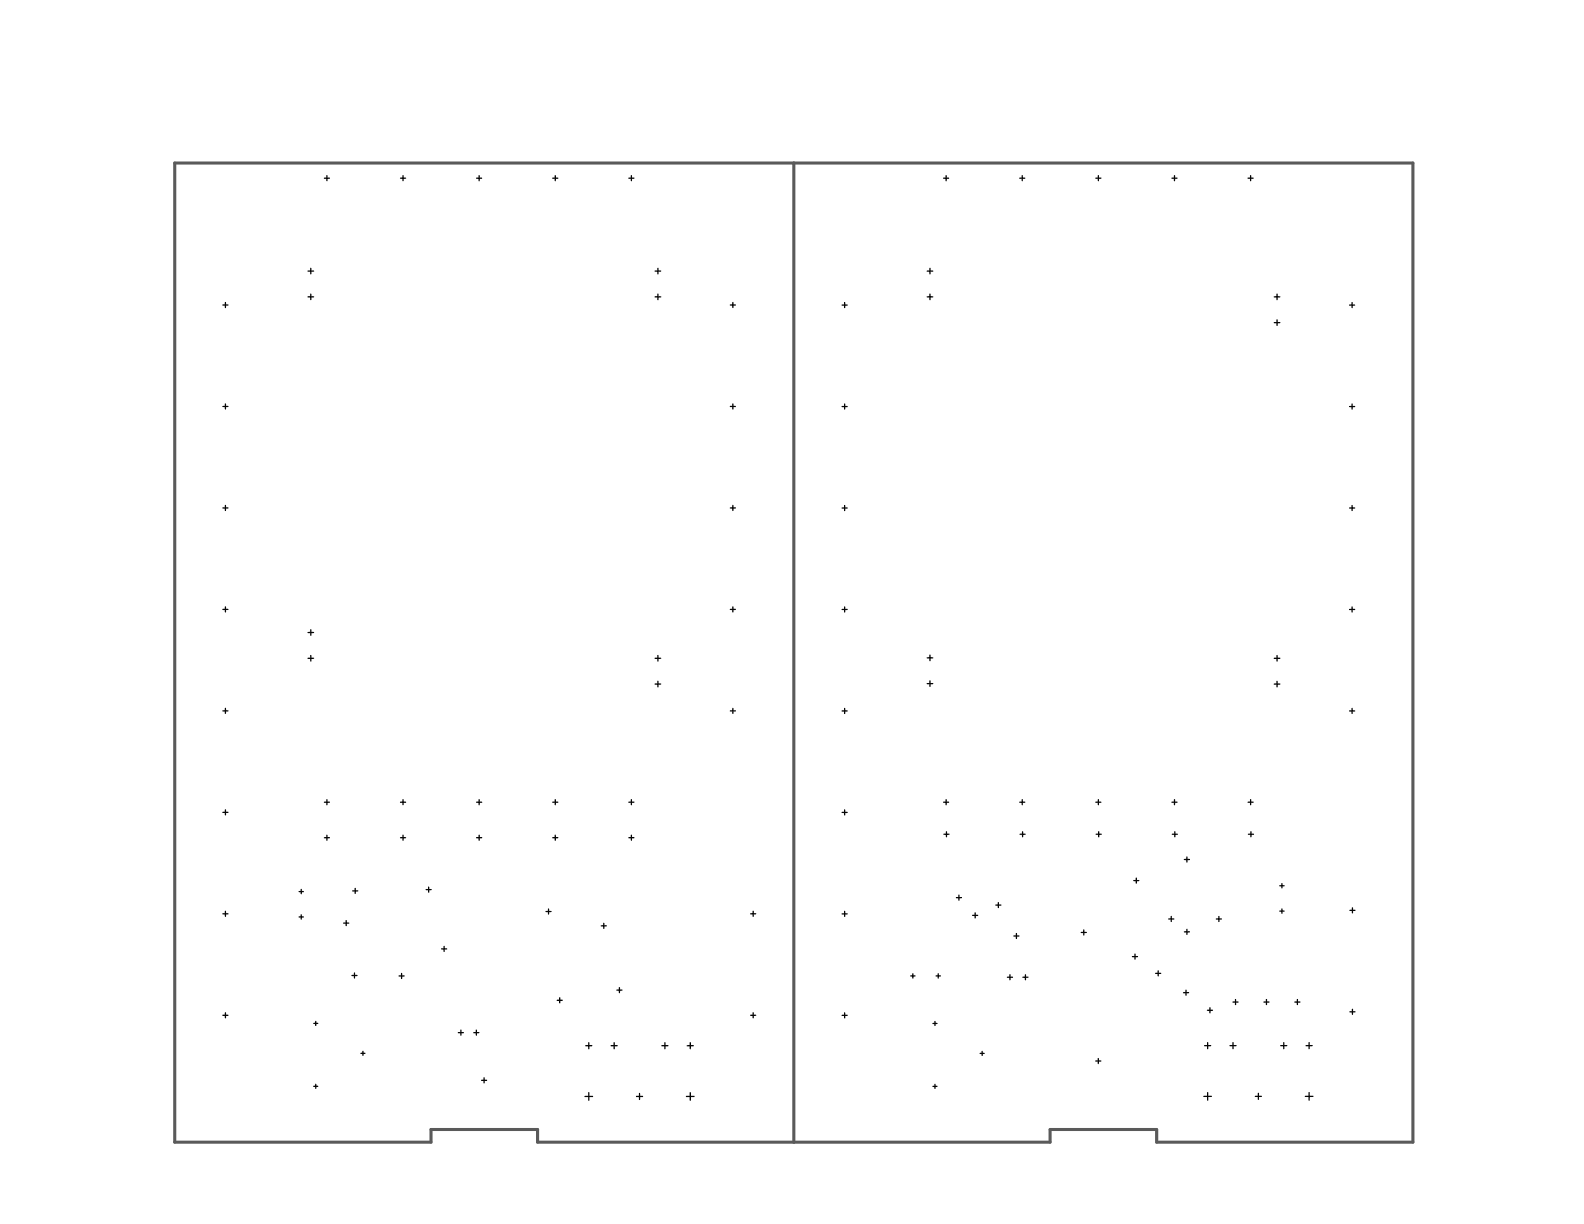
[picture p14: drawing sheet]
<svg xmlns="http://www.w3.org/2000/svg" width="279mm" height="216mm" viewBox="0 0 279 216" stroke-linecap="round" stroke-linejoin="round" font-family="sans-serif">
<path d="M30.8 28.8h218.4v172.7h-45.2v-2.3h-18.8v2.3h-90.4v-2.3h-18.8v2.3h-45.2zM140 28.8v172.7" fill="none" stroke="#5a5a5a" stroke-width=".54"/>
<g fill="none" stroke="#000" stroke-width=".23">
<path d="M57.2 31.4h.9M57.7 31v.9M70.6 31.4h.9M71.1 31v.9M84.1 31.4h.9M84.5 31v.9M97.5 31.4h.9M97.9 31v.9M110.9 31.4h.9M111.4 31v.9M166.4 31.4h.9M166.9 31v.9"/>
<path d="M179.9 31.4h.9M180.3 31v.9M193.3 31.4h.9M193.7 31v.9M206.7 31.4h.9M207.2 31v.9M220.1 31.4h.9M220.6 31v.9M39.3 53.8h.9M39.8 53.4v.8M54.3 47.8h1M54.3 52.4h1"/>
<path d="M54.8 47.3v1M54.8 51.9v1M115.6 47.8h.9M115.6 52.4h.9M116 47.3v1M116 51.9v1M128.8 53.8h.9M129.3 53.4v.8M148.5 53.8h.9M149 53.4v.9M163.5 47.8h1M163.5 52.4h1"/>
<path d="M164 47.3v1M164 51.9v1M224.8 52.4h1M224.8 56.9h1M225.3 51.9v1M225.3 56.4v1M238 53.8h.9M238.5 53.4v.9M39.3 71.7h.9M39.8 71.3v.8M128.8 71.7h.9M129.3 71.3v.8"/>
<path d="M148.5 71.7h.9M149 71.3v.9M238 71.7h.9M238.5 71.3v.9M39.3 89.6h.9M39.8 89.1v.9M128.8 89.6h.9M129.3 89.1v.9M148.5 89.6h.9M149 89.2v.9M238 89.6h.9M238.5 89.2v.9"/>
<path d="M39.3 107.5h.9M39.8 107v.9M54.3 111.6h1M54.3 116.1h1M54.8 111.1v1M54.8 115.6v1M115.6 116.1h.9M116 115.6v1M128.8 107.5h.9M129.3 107v.9M148.5 107.5h.9M149 107.1v.9"/>
<path d="M163.5 116h1M164 115.5v1M224.8 116.1h1M225.3 115.6v1M238 107.5h.9M238.5 107.1v.9M39.3 125.4h.9M39.8 124.9v.9M115.6 120.7h.9M116 120.2v1M128.8 125.4h.9M129.3 124.9v.9"/>
<path d="M148.5 125.4h.9M149 125v.9M163.5 120.6h1M164 120.1v1M224.8 120.7h1M225.3 120.2v1M238 125.4h.9M238.5 125v.9M39.3 143.3h.9M39.8 142.8v.9M52.8 157.3h.7M53.1 156.9v.7"/>
<path d="M57.2 141.5h.9M57.2 147.8h.9M57.7 141.1v.8M57.7 147.3v.9M62.2 157.1h.9M62.7 156.7v.9M70.6 141.5h.9M70.6 147.8h.9M71.1 141.1v.8M71.1 147.3v.9M75.2 156.9h.9M75.6 156.5v.9"/>
<path d="M84.1 141.5h.9M84.1 147.8h.9M84.5 141.1v.8M84.5 147.3v.9M97.5 141.5h.9M97.5 147.8h.9M97.9 141.1v.8M97.9 147.3v.9M110.9 141.5h.9M110.9 147.8h.9M111.4 141.1v.8M111.4 147.3v.9"/>
<path d="M148.5 143.3h.9M149 142.9v.8M166.4 141.5h.9M166.5 147.2h.9M166.9 141.1v.8M166.9 146.7v.9M168.7 158.3h.9M169.1 157.9v.9M175.7 159.6h.8M176.1 159.2v.9M179.9 141.5h.9M179.9 147.2h.9"/>
<path d="M180.3 141.1v.8M180.4 146.7v.9M193.3 141.5h.9M193.4 147.2h.8M193.7 141.1v.8M193.8 146.7v.9M200 155.3h.9M200.4 154.9v.9M206.7 141.5h.9M206.8 147.2h.9M207.2 141.1v.8M207.2 146.7v.9"/>
<path d="M208.9 151.6h.9M209.4 151.2v.9M220.1 141.5h.9M220.2 147.2h.9M220.6 141.1v.8M220.7 146.7v.9M225.7 156.2h.8M226.1 155.9v.7M39.3 179.1h.9M39.3 161.2h.9M39.8 160.7v.9M39.8 178.6v.9"/>
<path d="M52.8 161.7h.7M53.1 161.4v.7M60.6 162.8h.9M61.1 162.4v.9M62.1 172.1h.9M62.5 171.6v.9M70.4 172.1h.9M70.8 171.7v.9M77.9 167.4h.9M78.3 166.9v.9M96.3 160.8h.9M96.8 160.3v.9"/>
<path d="M98.3 176.4h.9M98.7 176v.9M106.1 163.3h.9M106.5 162.9v.9M108.8 174.6h.9M109.3 174.2v.9M132.4 179.1h.9M132.4 161.2h.9M132.9 160.7v.9M132.9 178.6v.9M148.5 179.1h.9M148.5 161.2h.9"/>
<path d="M149 160.8v.8M149 178.6v.9M160.6 172.1h.8M161 171.8v.7M165.1 172.1h.8M165.5 171.8v.7M171.6 161.5h.9M172 161v.9M177.7 172.4h.9M178.1 171.9v.9M178.8 165.1h.9M179.3 164.7v.8"/>
<path d="M180.4 172.4h.9M180.9 171.9v.9M190.7 164.5h.9M191.2 164v.9M199.8 168.7h.8M200.2 168.3v.9M203.8 171.7h.9M204.3 171.2v.9M206.1 162.1h.9M206.6 161.7v.8M208.8 175.1h.8M208.9 164.4h.9"/>
<path d="M209.2 174.7v.8M209.4 163.9v.9M213 178.2h.9M213.4 177.8v.8M214.5 162.1h.9M215 161.7v.8M217.5 176.8h.9M217.9 176.3v.9M222.9 176.8h.9M223.4 176.3v.9M225.7 160.7h.8M226.1 160.3v.8"/>
<path d="M228.4 176.8h.9M228.8 176.3v.9M238.1 178.5h.9M238.1 160.6h.9M238.6 160.1v.9M238.6 178v.9M55.3 180.5h.8M55.3 191.6h.8M55.7 180.2v.7M55.7 191.3v.7M63.7 185.8h.7M64 185.4v.8"/>
<path d="M80.8 182.1h.9M81.3 181.7v.9M83.6 182.1h.9M84 181.7v.9M84.9 190.6h.9M85.4 190.1v.9M103.2 193.4h1.3M103.3 184.5h1.1M103.9 183.9v1.1M103.9 192.7v1.4M107.8 184.5h1.1M108.3 183.9v1.1"/>
<path d="M112.3 193.4h1M112.8 192.9v1M116.7 184.5h1.1M117.3 183.9v1.1M121.1 193.4h1.3M121.2 184.5h1.1M121.8 183.9v1.1M121.8 192.7v1.4M164.6 180.5h.7M164.6 191.6h.7M164.9 180.2v.7M164.9 191.3v.7"/>
<path d="M172.9 185.8h.7M173.2 185.5v.7M193.3 187.2h.9M193.7 186.7v.9M212.3 193.4h1.4M212.5 184.4h1.1M213 183.9v1.1M213 192.7v1.4M217 184.4h1M217.5 183.9v1.1M221.4 193.4h1.1M222 192.9v1"/>
<path d="M225.9 184.4h1.1M226.4 183.9v1.1M230.2 193.4h1.4M230.4 184.4h1.1M230.9 183.9v1.1M230.9 192.7v1.4"/>
</g>
</svg>
